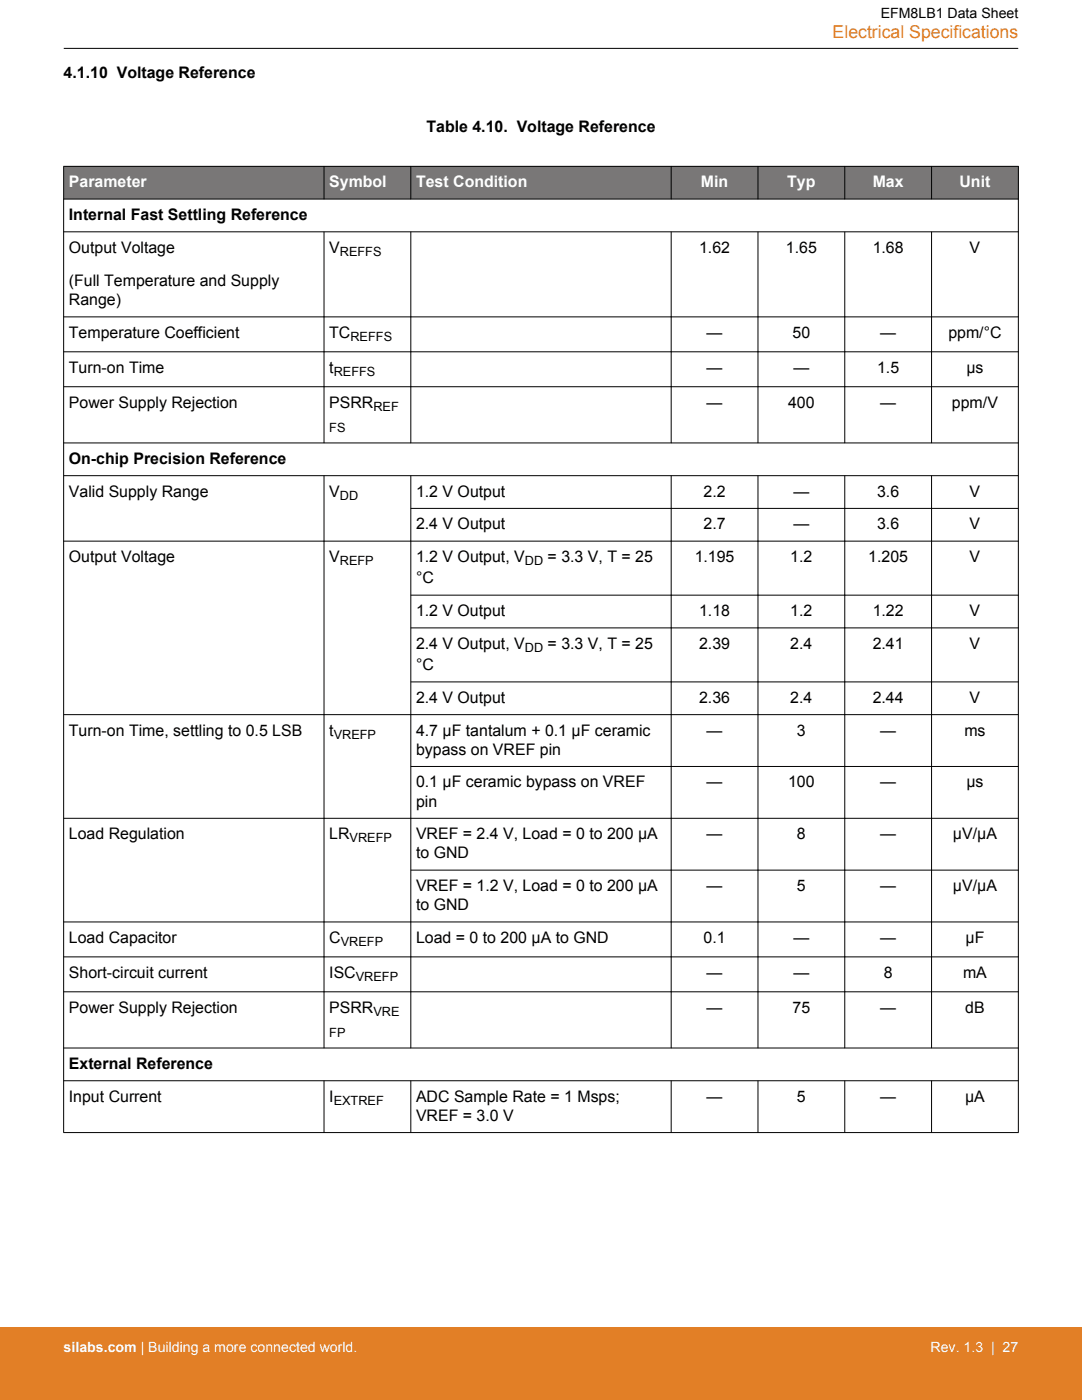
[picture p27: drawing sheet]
<svg xmlns="http://www.w3.org/2000/svg" width="216mm" height="279mm" viewBox="0 0 216 279" stroke-linecap="round" stroke-linejoin="round" font-family="sans-serif">
<defs><g id="words">
<text font-size="3.5" fill="#e27f26" x="166.1" y="7.5">Electrical Specifications</text>
<g font-size="3.2">
<text x="12.7" y="15.5">4.1.10 Voltage Reference</text>
<text x="85.1" y="26.4">Table 4.10. Voltage Reference</text>
<text x="13.7" y="43.9">Internal Fast Settling Reference</text>
<text x="13.7" y="50.4">Output Voltage</text>
<text x="65.7" y="50.4">V</text>
<text x="139.5" y="50.4">1.62</text>
<text x="156.8" y="50.4">1.65</text>
<text x="174.1" y="50.4">1.68</text>
<text x="193.5" y="50.4">V</text>
<text x="13.7" y="57.1">(Full Temperature and Supply</text>
<text x="13.7" y="60.9">Range)</text>
<text x="13.7" y="67.4">Temperature Coefficient</text>
<text x="65.7" y="67.4">TC</text>
<text x="141" y="67.4">—</text>
<text x="158.1" y="67.4">50</text>
<text x="175.6" y="67.4">—</text>
<text x="189.2" y="67.4">ppm/°C</text>
<text x="13.7" y="74.4">Turn-on Time</text>
<text x="65.7" y="74.4">t</text>
<text x="141" y="74.4">—</text>
<text x="158.3" y="74.4">—</text>
<text x="175" y="74.4">1.5</text>
<text x="192.8" y="74.4">μs</text>
<text x="13.7" y="81.4">Power Supply Rejection</text>
<text x="65.7" y="81.4">PSRR</text>
<text x="141" y="81.4">—</text>
<text x="157.3" y="81.4">400</text>
<text x="175.6" y="81.4">—</text>
<text x="190" y="81.4">ppm/V</text>
<text x="13.7" y="92.6">On-chip Precision Reference</text>
<text x="13.7" y="99.1">Valid Supply Range</text>
<text x="65.7" y="99.1">V</text>
<text x="83" y="99.1">1.2 V Output</text>
<text x="140.4" y="99.1">2.2</text>
<text x="158.3" y="99.1">—</text>
<text x="175" y="99.1">3.6</text>
<text x="193.5" y="99.1">V</text>
<text x="83" y="105.6">2.4 V Output</text>
<text x="140.4" y="105.6">2.7</text>
<text x="158.3" y="105.6">—</text>
<text x="175" y="105.6">3.6</text>
<text x="193.5" y="105.6">V</text>
<text x="13.7" y="112.2">Output Voltage</text>
<text x="65.7" y="112.2">V</text>
<text x="83" y="112.2">1.2 V Output, V</text>
<text x="109.3" y="112.2">= 3.3 V, T = 25</text>
<text x="138.6" y="112.2">1.195</text>
<text x="157.7" y="112.2">1.2</text>
<text x="173.2" y="112.2">1.205</text>
<text x="193.5" y="112.2">V</text>
<text x="83" y="116.4">°C</text>
<text x="83" y="123">1.2 V Output</text>
<text x="139.5" y="123">1.18</text>
<text x="157.7" y="123">1.2</text>
<text x="174.1" y="123">1.22</text>
<text x="193.5" y="123">V</text>
<text x="83" y="129.5">2.4 V Output, V</text>
<text x="109.3" y="129.5">= 3.3 V, T = 25</text>
<text x="139.5" y="129.5">2.39</text>
<text x="157.7" y="129.5">2.4</text>
<text x="174.1" y="129.5">2.41</text>
<text x="193.5" y="129.5">V</text>
<text x="83" y="133.7">°C</text>
<text x="83" y="140.3">2.4 V Output</text>
<text x="139.5" y="140.3">2.36</text>
<text x="157.7" y="140.3">2.4</text>
<text x="174.1" y="140.3">2.44</text>
<text x="193.5" y="140.3">V</text>
<text x="13.7" y="146.8">Turn-on Time, settling to 0.5 LSB</text>
<text x="65.7" y="146.8">t</text>
<text x="83" y="146.8">4.7 µF tantalum + 0.1 µF ceramic</text>
<text x="141" y="146.8">—</text>
<text x="159" y="146.8">3</text>
<text x="175.6" y="146.8">—</text>
<text x="192.4" y="146.8">ms</text>
<text x="83" y="150.6">bypass on VREF pin</text>
<text x="83" y="157.1">0.1 µF ceramic bypass on VREF</text>
<text x="83" y="161">pin</text>
<text x="141" y="157.1">—</text>
<text x="157.3" y="157.1">100</text>
<text x="175.6" y="157.1">—</text>
<text x="192.8" y="157.1">µs</text>
<text x="13.7" y="167.5">Load Regulation</text>
<text x="65.7" y="167.5">LR</text>
<text x="83" y="167.5">VREF = 2.4 V, Load = 0 to 200 µA</text>
<text x="141" y="167.5">—</text>
<text x="159" y="167.5">8</text>
<text x="175.6" y="167.5">—</text>
<text x="190.2" y="167.5">µV/µA</text>
<text x="83" y="171.3">to GND</text>
<text x="83" y="177.8">VREF = 1.2 V, Load = 0 to 200 µA</text>
<text x="141" y="177.8">—</text>
<text x="159" y="177.8">5</text>
<text x="175.6" y="177.8">—</text>
<text x="190.2" y="177.8">µV/µA</text>
<text x="83" y="181.6">to GND</text>
<text x="13.7" y="188.2">Load Capacitor</text>
<text x="65.7" y="188.2">C</text>
<text x="83" y="188.2">Load = 0 to 200 µA to GND</text>
<text x="140.4" y="188.2">0.1</text>
<text x="158.3" y="188.2">—</text>
<text x="175.6" y="188.2">—</text>
<text x="192.7" y="188.2">µF</text>
<text x="13.7" y="195.1">Short-circuit current</text>
<text x="65.7" y="195.1">ISC</text>
<text x="141" y="195.1">—</text>
<text x="158.3" y="195.1">—</text>
<text x="176.3" y="195.1">8</text>
<text x="192.2" y="195.1">mA</text>
<text x="13.7" y="202.1">Power Supply Rejection</text>
<text x="65.7" y="202.1">PSRR</text>
<text x="141" y="202.1">—</text>
<text x="158.1" y="202.1">75</text>
<text x="175.6" y="202.1">—</text>
<text x="192.6" y="202.1">dB</text>
<text x="13.7" y="213.3">External Reference</text>
<text x="13.7" y="219.9">Input Current</text>
<text x="65.7" y="219.9">I</text>
<text x="83" y="219.9">ADC Sample Rate = 1 Msps;</text>
<text x="141" y="219.9">—</text>
<text x="159" y="219.9">5</text>
<text x="175.6" y="219.9">—</text>
<text x="192.6" y="219.9">μA</text>
<text x="83" y="223.7">VREF = 3.0 V</text>
</g>
<g font-size="3.2" fill="#fff">
<text x="13.7" y="37.4">Parameter</text>
<text x="65.7" y="37.4">Symbol</text>
<text x="83" y="37.4">Test Condition</text>
<text x="139.9" y="37.4">Min</text>
<text x="157.1" y="37.4">Typ</text>
<text x="174.1" y="37.4">Max</text>
<text x="191.5" y="37.4">Unit</text>
</g>
<text font-size="2.8" x="175.7" y="3.5">EFM8LB1 Data Sheet</text>
<g font-size="2.8" fill="#fff">
<text x="12.7" y="269.9">silabs.com | Building a more connected world.</text>
<text x="185.7" y="269.9">Rev. 1.3 | 27</text>
</g>
<g font-size="2.5">
<text x="67.8" y="51.1">REFFS</text>
<text x="69.9" y="68.1">REFFS</text>
<text x="66.6" y="75">REFFS</text>
<text x="74.5" y="82">REF</text>
<text x="65.7" y="86.2">FS</text>
<text x="67.8" y="99.7">DD</text>
<text x="67.8" y="112.8">REFP</text>
<text x="104.7" y="112.8">DD</text>
<text x="104.7" y="130.1">DD</text>
<text x="66.6" y="147.4">VREFP</text>
<text x="69.8" y="168.1">VREFP</text>
<text x="68" y="188.8">VREFP</text>
<text x="71" y="195.8">VREFP</text>
<text x="74.5" y="202.8">VRE</text>
<text x="65.7" y="207">FP</text>
<text x="66.6" y="220.5">EXTREF</text>
</g>
</g></defs>
<g fill="#797777">
<path d="M12.7 33.2h190.5v6.5h-190.5z" fill-rule="evenodd"/>
<path d="M12.7 33.2h190.5v6.5h-190.5z" fill-rule="evenodd"/>
</g>
<g fill="none" stroke="#000" stroke-width=".2">
<path d="M12.7 9.7h190.5M12.7 33.2h190.5M12.7 39.7h190.5M12.7 33.2v192.9M64.7 33.2v6.6M82 33.2v6.6M133.9 33.2v6.6M151.2 33.2v6.6M168.6 33.2v6.6M185.9 33.2v6.6M203.2 33.2v192.9M12.7 46.3h190.5"/>
<path d="M64.7 46.2v42.2M82 46.2v42.2M133.9 46.2v42.2M151.2 46.2v42.2M168.6 46.2v42.2M185.9 46.2v42.2M12.7 63.2h190.5M12.7 70.2h190.5M12.7 77.2h190.5M12.7 88.4h190.5M12.7 94.9h190.5M64.7 94.9v114.3"/>
<path d="M82 94.9v114.3M133.9 94.9v114.3M151.2 94.9v114.3M168.6 94.9v114.3M185.9 94.9v114.3M12.7 108h190.5M81.9 101.5h121.3M81.9 118.8h121.3M81.9 125.3h121.3M81.9 136.1h121.3M81.9 153h121.3M203.2 142.6h-190.5"/>
<path d="M12.7 163.3h190.5M81.9 173.7h121.3M12.7 184h190.5M12.7 191h190.5M12.7 197.9h190.5M12.7 209.2h190.5M12.7 215.7h190.5M64.7 215.6v10.5M82 215.6v10.5M133.9 215.6v10.5M151.2 215.6v10.5M168.6 215.6v10.5"/>
<path d="M185.9 215.6v10.5M12.7 226h190.5"/>
</g>
<path d="M0 264.9h215.9v14.5h-215.9z" fill="#e27f26"/>
<use href="#words"/>
</svg>
